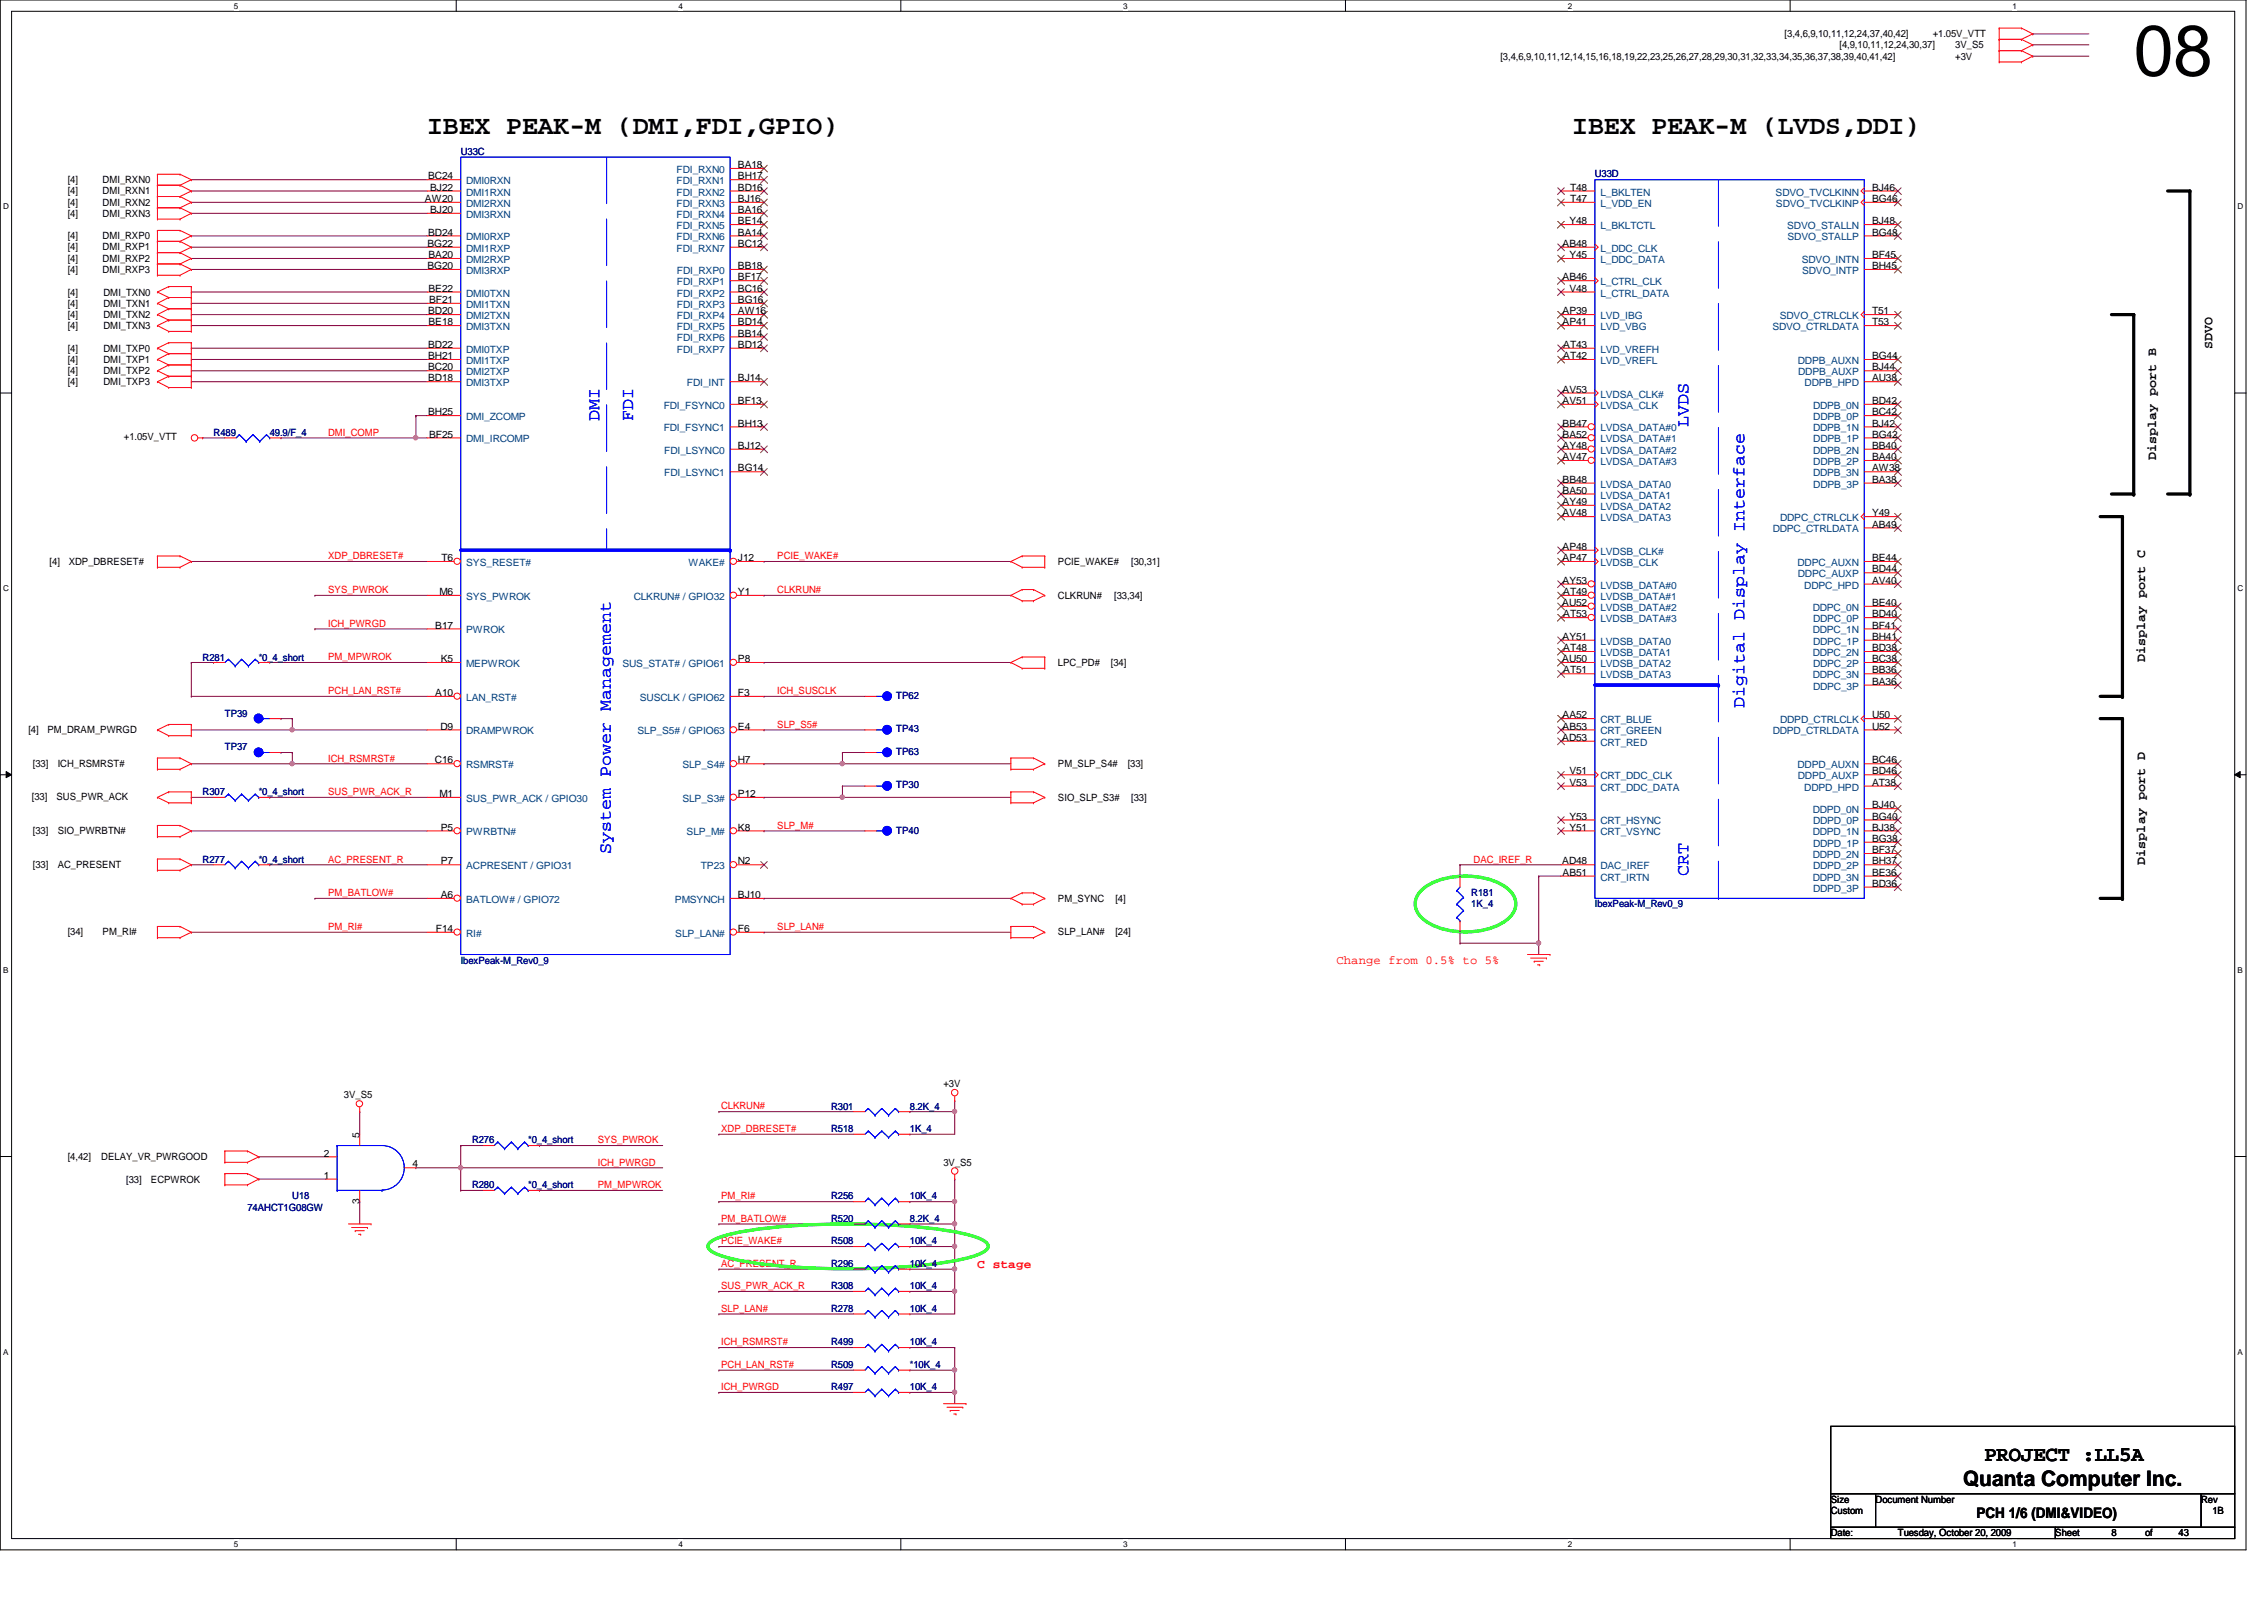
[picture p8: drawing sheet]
<svg xmlns="http://www.w3.org/2000/svg" width="297mm" height="210mm" viewBox="0 0 297 210" stroke-linecap="round" stroke-linejoin="round" font-family="sans-serif">
<defs><g id="words">
<text font-size="9.4" x="279.9" y="9.9">08</text>
<g font-size="3.5">
<text x="56" y="17.6">IBEX PEAK-M (DMI,FDI,GPIO)</text>
<text x="206.3" y="17.6">IBEX PEAK-M (LVDS,DDI)</text>
</g>
<g font-size="2.8">
<text x="260.3" y="191.6">PROJECT :LL5A</text>
<text x="257.6" y="194.9">Quanta Computer Inc.</text>
</g>
<g font-size="2.3" fill="#00f">
<text x="78.7" y="55.2" transform="rotate(-90 78.7 55.2)">DMI</text>
<text x="83.1" y="55.2" transform="rotate(-90 83.1 55.2)">FDI</text>
<text x="221.5" y="56" transform="rotate(-90 221.5 56)">LVDS</text>
<text x="228.9" y="92.8" transform="rotate(-90 228.9 92.8)">Digital Display Interface</text>
<text x="80.1" y="112" transform="rotate(-90 80.1 112)">System Power Management</text>
<text x="221.5" y="114.9" transform="rotate(-90 221.5 114.9)">CRT</text>
</g>
<text font-size="1.9" x="259.3" y="199.2">PCH 1/6 (DMI&amp;VIDEO)</text>
<g font-size="1.7">
<text x="290.3" y="45.8" transform="rotate(-90 290.3 45.8)">SDVO</text>
<text x="282.9" y="60.4" transform="rotate(-90 282.9 60.4)">Display port B</text>
<text x="281.4" y="86.9" transform="rotate(-90 281.4 86.9)">Display port C</text>
<text x="281.4" y="113.5" transform="rotate(-90 281.4 113.5)">Display port D</text>
</g>
<g font-size="1.6" fill="#f00">
<text x="175.3" y="126.5">Change from 0.5% to 5%</text>
<text x="128.2" y="166.4">C stage</text>
</g>
<g font-size="1.3">
<text x="234.1" y="4.9">[3,4,6,9,10,11,12,24,37,40,42]</text>
<text x="253.6" y="4.9">+1.05V_VTT</text>
<text x="196.8" y="7.8">[3,4,6,9,10,11,12,14,15,16,18,19,22,23,25,26,27,28,29,30,31,32,33,34,35,36,37,38,39,40,41,42]</text>
<text x="241.3" y="6.3">[4,9,10,11,12,24,30,37]</text>
<text x="256.5" y="7.8">+3V</text>
<text x="256.5" y="6.3">3V_S5</text>
<text x="56.2" y="23.5">BC24</text>
<text x="96.8" y="22.1">BA18</text>
<text x="96.8" y="23.5">BH17</text>
<text x="8.9" y="24">[4]</text>
<text x="8.9" y="25.5">[4]</text>
<text x="8.9" y="27">[4]</text>
<text x="8.9" y="28.4">[4]</text>
<text x="13.5" y="24">DMI_RXN0</text>
<text x="13.5" y="25.5">DMI_RXN1</text>
<text x="13.5" y="27">DMI_RXN2</text>
<text x="13.5" y="28.4">DMI_RXN3</text>
<text x="55.7" y="26.5">AW20</text>
<text x="56.4" y="25">BJ22</text>
<text x="56.4" y="27.9">BJ20</text>
<text x="96.8" y="25">BD16</text>
<text x="96.8" y="26.5">BJ16</text>
<text x="96.8" y="27.9">BA16</text>
<text x="96.8" y="29.4">BE14</text>
<text x="205.9" y="29.4">Y48</text>
<text x="206" y="25">T48</text>
<text x="206" y="26.5">T47</text>
<text x="245.6" y="26.5">BG46</text>
<text x="245.6" y="25">BJ46</text>
<text x="245.6" y="29.4">BJ48</text>
<text x="8.9" y="31.4">[4]</text>
<text x="8.9" y="32.9">[4]</text>
<text x="8.9" y="34.3">[4]</text>
<text x="8.9" y="35.8">[4]</text>
<text x="13.5" y="31.4">DMI_RXP0</text>
<text x="13.5" y="32.9">DMI_RXP1</text>
<text x="13.5" y="34.3">DMI_RXP2</text>
<text x="13.5" y="35.8">DMI_RXP3</text>
<text x="56.1" y="32.4">BG22</text>
<text x="56.1" y="35.3">BG20</text>
<text x="56.2" y="30.9">BD24</text>
<text x="56.2" y="33.9">BA20</text>
<text x="96.8" y="30.9">BA14</text>
<text x="96.8" y="32.4">BC12</text>
<text x="96.8" y="35.3">BB18</text>
<text x="205" y="32.4">AB48</text>
<text x="205.9" y="33.9">Y45</text>
<text x="245.6" y="30.9">BG48</text>
<text x="245.6" y="35.3">BH45</text>
<text x="245.6" y="33.9">BF45</text>
<text x="8.9" y="38.8">[4]</text>
<text x="8.9" y="40.2">[4]</text>
<text x="8.9" y="41.7">[4]</text>
<text x="13.6" y="38.8">DMI_TXN0</text>
<text x="13.6" y="40.2">DMI_TXN1</text>
<text x="13.6" y="41.7">DMI_TXN2</text>
<text x="56.2" y="41.2">BD20</text>
<text x="56.2" y="38.3">BE22</text>
<text x="56.3" y="39.8">BF21</text>
<text x="96.8" y="36.8">BF17</text>
<text x="96.8" y="38.3">BC16</text>
<text x="96.8" y="39.8">BG16</text>
<text x="96.8" y="41.2">AW16</text>
<text x="205" y="36.8">AB46</text>
<text x="205" y="41.2">AP39</text>
<text x="205.9" y="38.3">V48</text>
<text x="245.6" y="41.2">T51</text>
<text x="8.9" y="43.2">[4]</text>
<text x="8.9" y="46.1">[4]</text>
<text x="8.9" y="47.6">[4]</text>
<text x="13.6" y="43.2">DMI_TXN3</text>
<text x="13.6" y="46.1">DMI_TXP0</text>
<text x="13.6" y="47.6">DMI_TXP1</text>
<text x="56.2" y="45.6">BD22</text>
<text x="56.2" y="47.1">BH21</text>
<text x="56.2" y="42.7">BE18</text>
<text x="96.8" y="42.7">BD14</text>
<text x="96.8" y="44.2">BB14</text>
<text x="96.8" y="45.6">BD12</text>
<text x="205" y="42.7">AP41</text>
<text x="205.1" y="45.6">AT43</text>
<text x="205.1" y="47.1">AT42</text>
<text x="245.6" y="42.7">T53</text>
<text x="245.6" y="47.1">BG44</text>
<text x="8.9" y="49.1">[4]</text>
<text x="8.9" y="50.5">[4]</text>
<text x="13.6" y="49.1">DMI_TXP2</text>
<text x="13.6" y="50.5">DMI_TXP3</text>
<text x="56.2" y="48.6">BC20</text>
<text x="56.2" y="50">BD18</text>
<text x="96.8" y="53">BF13</text>
<text x="96.8" y="50">BJ14</text>
<text x="205" y="51.5">AV53</text>
<text x="205" y="53">AV51</text>
<text x="245.6" y="53">BD42</text>
<text x="245.6" y="48.6">BJ44</text>
<text x="245.6" y="50">AU38</text>
<text x="16.3" y="57.8">+1.05V_VTT</text>
<text x="56.2" y="54.5">BH25</text>
<text x="56.3" y="57.4">BF25</text>
<text x="96.8" y="56">BH13</text>
<text x="96.8" y="58.9">BJ12</text>
<text x="205" y="56">BB47</text>
<text x="205" y="57.4">BA52</text>
<text x="205" y="58.9">AY48</text>
<text x="245.6" y="56">BJ42</text>
<text x="245.6" y="58.9">BB40</text>
<text x="245.6" y="54.5">BC42</text>
<text x="245.6" y="57.4">BG42</text>
<text x="96.8" y="61.8">BG14</text>
<text x="205" y="60.4">AV47</text>
<text x="205" y="63.3">BB48</text>
<text x="205" y="64.8">BA50</text>
<text x="245.6" y="61.8">AW38</text>
<text x="245.6" y="60.4">BA40</text>
<text x="245.6" y="63.3">BA38</text>
<text x="205" y="66.3">AY49</text>
<text x="205" y="67.7">AV48</text>
<text x="245.6" y="67.7">Y49</text>
<text x="245.6" y="69.2">AB49</text>
<text x="6.5" y="74.1">[4]</text>
<text x="9" y="74.1">XDP_DBRESET#</text>
<text x="57.9" y="73.6">T6</text>
<text x="96.8" y="73.6">J12</text>
<text x="138.8" y="74.1">PCIE_WAKE#</text>
<text x="148.4" y="74.1">[30,31]</text>
<text x="205" y="72.1">AP48</text>
<text x="205" y="73.6">AP47</text>
<text x="205" y="76.6">AY53</text>
<text x="245.6" y="73.6">BE44</text>
<text x="245.6" y="75.1">BD44</text>
<text x="245.6" y="76.6">AV40</text>
<text x="57.1" y="82.5">B17</text>
<text x="57.7" y="78.1">M6</text>
<text x="96.8" y="78.1">Y1</text>
<text x="138.8" y="78.5">CLKRUN#</text>
<text x="146.2" y="78.5">[33,34]</text>
<text x="205" y="79.5">AU52</text>
<text x="205" y="83.9">AY51</text>
<text x="205.1" y="78.1">AT49</text>
<text x="205.1" y="81">AT53</text>
<text x="245.6" y="79.5">BE40</text>
<text x="245.6" y="82.5">BF41</text>
<text x="245.6" y="83.9">BH41</text>
<text x="245.6" y="81">BD40</text>
<text x="57.8" y="86.9">K5</text>
<text x="96.8" y="86.9">P8</text>
<text x="138.8" y="87.4">LPC_PD#</text>
<text x="145.8" y="87.4">[34]</text>
<text x="205" y="86.9">AU50</text>
<text x="205.1" y="85.4">AT48</text>
<text x="205.1" y="88.3">AT51</text>
<text x="245.6" y="85.4">BD38</text>
<text x="245.6" y="88.3">BB36</text>
<text x="245.6" y="86.9">BC38</text>
<text x="245.6" y="89.8">BA36</text>
<text x="57.1" y="91.3">A10</text>
<text x="57.8" y="95.7">D9</text>
<text x="96.8" y="95.7">E4</text>
<text x="96.8" y="91.3">F3</text>
<text x="205" y="94.2">AA52</text>
<text x="205" y="95.7">AB53</text>
<text x="245.6" y="94.2">U50</text>
<text x="245.6" y="95.7">U52</text>
<text x="3.7" y="96.2">[4]</text>
<text x="4.3" y="100.6">[33]</text>
<text x="6.2" y="96.2">PM_DRAM_PWRGD</text>
<text x="7.6" y="100.6">ICH_RSMRST#</text>
<text x="57.1" y="100.2">C16</text>
<text x="96.8" y="100.2">H7</text>
<text x="138.8" y="100.6">PM_SLP_S4#</text>
<text x="148" y="100.6">[33]</text>
<text x="205" y="97.2">AD53</text>
<text x="205.9" y="101.6">V51</text>
<text x="245.6" y="100.2">BC46</text>
<text x="245.6" y="101.6">BD46</text>
<text x="4.2" y="104.9">[33]</text>
<text x="7.4" y="104.9">SUS_PWR_ACK</text>
<text x="57.7" y="104.6">M1</text>
<text x="96.8" y="104.6">P12</text>
<text x="138.8" y="105.1">SIO_SLP_S3#</text>
<text x="148.4" y="105.1">[33]</text>
<text x="205.9" y="103.1">V53</text>
<text x="205.9" y="107.5">Y53</text>
<text x="245.6" y="106">BJ40</text>
<text x="245.6" y="107.5">BG40</text>
<text x="245.6" y="103.1">AT38</text>
<text x="4.3" y="109.5">[33]</text>
<text x="4.3" y="113.9">[33]</text>
<text x="7.6" y="109.5">SIO_PWRBTN#</text>
<text x="7.6" y="113.9">AC_PRESENT</text>
<text x="57.8" y="109">P5</text>
<text x="57.8" y="113.4">P7</text>
<text x="96.8" y="113.4">N2</text>
<text x="96.8" y="109">K8</text>
<text x="205" y="113.4">AD48</text>
<text x="205.9" y="109">Y51</text>
<text x="245.6" y="111.9">BF37</text>
<text x="245.6" y="109">BJ38</text>
<text x="245.6" y="113.4">BH37</text>
<text x="245.6" y="110.4">BG38</text>
<text x="57.8" y="117.8">A6</text>
<text x="96.8" y="117.8">BJ10</text>
<text x="138.8" y="118.3">PM_SYNC</text>
<text x="146.3" y="118.3">[4]</text>
<text x="205" y="114.9">AB51</text>
<text x="245.6" y="114.9">BE36</text>
<text x="245.6" y="116.3">BD36</text>
<text x="8.9" y="122.7">[34]</text>
<text x="13.5" y="122.7">PM_RI#</text>
<text x="57.2" y="122.3">F14</text>
<text x="96.8" y="122.3">F6</text>
<text x="138.8" y="122.7">SLP_LAN#</text>
<text x="146.3" y="122.7">[24]</text>
<text x="123.8" y="142.6">+3V</text>
<text x="45.1" y="144.1">3V_S5</text>
<text x="47.2" y="149.3" transform="rotate(-90 47.2 149.3)">5</text>
<text x="8.9" y="152.2">[4,42]</text>
<text x="13.3" y="152.2">DELAY_VR_PWRGOOD</text>
<text x="16.5" y="155.2">[33]</text>
<text x="19.8" y="155.2">ECPWROK</text>
<text x="42.5" y="151.7">2</text>
<text x="42.5" y="154.6">1</text>
<text x="54.1" y="153.2">4</text>
<text x="123.8" y="153">3V_S5</text>
<text x="47.2" y="157.9" transform="rotate(-90 47.2 157.9)">3</text>
<text x="240.2" y="197.1">Size</text>
<text x="246.1" y="197.1">Document Number</text>
<text x="288.8" y="197.1">Rev</text>
<text x="240.2" y="201.5">Date:</text>
<text x="240.2" y="198.6">Custom</text>
<text x="249" y="201.5">Tuesday, October 20, 2009</text>
<text x="269.7" y="201.5">Sheet</text>
<text x="277" y="201.5">8</text>
<text x="281.4" y="201.5">of</text>
<text x="285.8" y="201.5">43</text>
<text x="290.3" y="198.6">1B</text>
</g>
<g font-size="1.3" fill="#000080">
<text x="60.4" y="20.4">U33C</text>
<text x="209.3" y="23.3">U33D</text>
<text x="28" y="57.2">R489</text>
<text x="35.4" y="57.2">49.9/F_4</text>
<text x="26.6" y="86.7">R281</text>
<text x="33.9" y="86.7">*0_4_short</text>
<text x="29.5" y="94">TP39</text>
<text x="117.6" y="91.7">TP62</text>
<text x="29.5" y="98.4">TP37</text>
<text x="117.6" y="96.1">TP43</text>
<text x="117.6" y="99">TP63</text>
<text x="26.6" y="104.3">R307</text>
<text x="33.9" y="104.3">*0_4_short</text>
<text x="117.6" y="103.4">TP30</text>
<text x="26.6" y="113.2">R277</text>
<text x="33.9" y="113.2">*0_4_short</text>
<text x="117.6" y="109.3">TP40</text>
<text x="193" y="117.6">R181</text>
<text x="193" y="119">1K_4</text>
<text x="209.3" y="119">IbexPeak-M_Rev0_9</text>
<text x="60.4" y="126.4">IbexPeak-M_Rev0_9</text>
<text x="61.9" y="150">R276</text>
<text x="69.3" y="150">*0_4_short</text>
<text x="109" y="148.5">R518</text>
<text x="109" y="145.6">R301</text>
<text x="119.4" y="148.5">1K_4</text>
<text x="119.4" y="145.6">8.2K_4</text>
<text x="61.9" y="155.9">R280</text>
<text x="69.3" y="155.9">*0_4_short</text>
<text x="32.5" y="158.8">74AHCT1G08GW</text>
<text x="38.4" y="157.4">U18</text>
<text x="109" y="157.4">R256</text>
<text x="109" y="160.3">R520</text>
<text x="119.4" y="157.4">10K_4</text>
<text x="119.4" y="160.3">8.2K_4</text>
<text x="109" y="163.2">R508</text>
<text x="109" y="166.2">R296</text>
<text x="119.4" y="163.2">10K_4</text>
<text x="119.4" y="166.2">10K_4</text>
<text x="109" y="169.1">R308</text>
<text x="109" y="172.1">R278</text>
<text x="119.4" y="169.1">10K_4</text>
<text x="119.4" y="172.1">10K_4</text>
<text x="109" y="176.5">R499</text>
<text x="109" y="179.5">R509</text>
<text x="119.4" y="176.5">10K_4</text>
<text x="119.4" y="179.5">*10K_4</text>
<text x="109" y="182.4">R497</text>
<text x="119.4" y="182.4">10K_4</text>
</g>
<g font-size="1.3" fill="#004080">
<text x="88.8" y="22.7">FDI_RXN0</text>
<text x="61.2" y="24.2">DMI0RXN</text>
<text x="61.2" y="25.7">DMI1RXN</text>
<text x="61.2" y="27.1">DMI2RXN</text>
<text x="61.2" y="28.6">DMI3RXN</text>
<text x="88.8" y="24.2">FDI_RXN1</text>
<text x="88.8" y="25.7">FDI_RXN2</text>
<text x="88.8" y="27.1">FDI_RXN3</text>
<text x="88.8" y="28.6">FDI_RXN4</text>
<text x="210" y="25.7">L_BKLTEN</text>
<text x="210" y="27.1">L_VDD_EN</text>
<text x="233" y="25.7">SDVO_TVCLKINN</text>
<text x="233" y="27.1">SDVO_TVCLKINP</text>
<text x="61.2" y="31.5">DMI0RXP</text>
<text x="61.2" y="33">DMI1RXP</text>
<text x="61.2" y="34.5">DMI2RXP</text>
<text x="61.2" y="35.9">DMI3RXP</text>
<text x="88.8" y="30.1">FDI_RXN5</text>
<text x="88.8" y="31.5">FDI_RXN6</text>
<text x="88.8" y="33">FDI_RXN7</text>
<text x="88.8" y="35.9">FDI_RXP0</text>
<text x="210" y="30.1">L_BKLTCTL</text>
<text x="210" y="33">L_DDC_CLK</text>
<text x="210" y="34.5">L_DDC_DATA</text>
<text x="234.5" y="30.1">SDVO_STALLN</text>
<text x="234.5" y="31.5">SDVO_STALLP</text>
<text x="236.4" y="34.5">SDVO_INTN</text>
<text x="236.4" y="35.9">SDVO_INTP</text>
<text x="61.2" y="38.9">DMI0TXN</text>
<text x="61.2" y="40.4">DMI1TXN</text>
<text x="61.2" y="41.9">DMI2TXN</text>
<text x="88.8" y="37.4">FDI_RXP1</text>
<text x="88.8" y="38.9">FDI_RXP2</text>
<text x="88.8" y="40.4">FDI_RXP3</text>
<text x="88.8" y="41.9">FDI_RXP4</text>
<text x="210" y="37.4">L_CTRL_CLK</text>
<text x="210" y="38.9">L_CTRL_DATA</text>
<text x="210" y="41.9">LVD_IBG</text>
<text x="233.5" y="41.9">SDVO_CTRLCLK</text>
<text x="61.2" y="43.3">DMI3TXN</text>
<text x="61.2" y="46.3">DMI0TXP</text>
<text x="61.2" y="47.8">DMI1TXP</text>
<text x="88.8" y="43.3">FDI_RXP5</text>
<text x="88.8" y="44.8">FDI_RXP6</text>
<text x="88.8" y="46.3">FDI_RXP7</text>
<text x="210" y="46.3">LVD_VREFH</text>
<text x="210" y="47.8">LVD_VREFL</text>
<text x="210" y="43.3">LVD_VBG</text>
<text x="232.5" y="43.3">SDVO_CTRLDATA</text>
<text x="235.9" y="47.8">DDPB_AUXN</text>
<text x="61.2" y="49.2">DMI2TXP</text>
<text x="61.2" y="50.7">DMI3TXP</text>
<text x="87.1" y="53.6">FDI_FSYNC0</text>
<text x="90.1" y="50.7">FDI_INT</text>
<text x="210" y="52.2">LVDSA_CLK#</text>
<text x="210" y="53.6">LVDSA_CLK</text>
<text x="235.9" y="49.2">DDPB_AUXP</text>
<text x="236.8" y="50.7">DDPB_HPD</text>
<text x="237.9" y="53.6">DDPB_0N</text>
<text x="61.2" y="55.1">DMI_ZCOMP</text>
<text x="61.2" y="58">DMI_IRCOMP</text>
<text x="87.1" y="56.6">FDI_FSYNC1</text>
<text x="87.2" y="59.5">FDI_LSYNC0</text>
<text x="210" y="56.6">LVDSA_DATA#0</text>
<text x="210" y="58">LVDSA_DATA#1</text>
<text x="210" y="59.5">LVDSA_DATA#2</text>
<text x="237.9" y="56.6">DDPB_1N</text>
<text x="237.9" y="59.5">DDPB_2N</text>
<text x="237.9" y="55.1">DDPB_0P</text>
<text x="237.9" y="58">DDPB_1P</text>
<text x="87.2" y="62.5">FDI_LSYNC1</text>
<text x="210" y="61">LVDSA_DATA#3</text>
<text x="210" y="64">LVDSA_DATA0</text>
<text x="210" y="65.4">LVDSA_DATA1</text>
<text x="237.9" y="62.5">DDPB_3N</text>
<text x="237.9" y="61">DDPB_2P</text>
<text x="237.9" y="64">DDPB_3P</text>
<text x="210" y="66.9">LVDSA_DATA2</text>
<text x="210" y="68.4">LVDSA_DATA3</text>
<text x="232.6" y="69.8">DDPC_CTRLDATA</text>
<text x="233.5" y="68.4">DDPC_CTRLCLK</text>
<text x="61.2" y="74.3">SYS_RESET#</text>
<text x="90.3" y="74.3">WAKE#</text>
<text x="210" y="72.8">LVDSB_CLK#</text>
<text x="210" y="74.3">LVDSB_CLK</text>
<text x="210" y="77.2">LVDSB_DATA#0</text>
<text x="235.8" y="74.3">DDPC_AUXN</text>
<text x="235.9" y="75.7">DDPC_AUXP</text>
<text x="236.7" y="77.2">DDPC_HPD</text>
<text x="61.2" y="78.7">SYS_PWROK</text>
<text x="61.2" y="83.1">PWROK</text>
<text x="83.1" y="78.7">CLKRUN# / GPIO32</text>
<text x="210" y="78.7">LVDSB_DATA#1</text>
<text x="210" y="80.1">LVDSB_DATA#2</text>
<text x="210" y="81.6">LVDSB_DATA#3</text>
<text x="237.8" y="80.1">DDPC_0N</text>
<text x="237.8" y="83.1">DDPC_1N</text>
<text x="237.9" y="81.6">DDPC_0P</text>
<text x="61.2" y="87.5">MEPWROK</text>
<text x="81.7" y="87.5">SUS_STAT# / GPIO61</text>
<text x="210" y="84.6">LVDSB_DATA0</text>
<text x="210" y="86.1">LVDSB_DATA1</text>
<text x="210" y="87.5">LVDSB_DATA2</text>
<text x="210" y="89">LVDSB_DATA3</text>
<text x="237.8" y="86.1">DDPC_2N</text>
<text x="237.8" y="89">DDPC_3N</text>
<text x="237.9" y="84.6">DDPC_1P</text>
<text x="237.9" y="87.5">DDPC_2P</text>
<text x="61.2" y="91.9">LAN_RST#</text>
<text x="83.9" y="91.9">SUSCLK / GPIO62</text>
<text x="210" y="94.9">CRT_BLUE</text>
<text x="233.5" y="94.9">DDPD_CTRLCLK</text>
<text x="237.9" y="90.5">DDPC_3P</text>
<text x="61.2" y="100.8">RSMRST#</text>
<text x="61.2" y="96.4">DRAMPWROK</text>
<text x="83.6" y="96.4">SLP_S5# / GPIO63</text>
<text x="89.5" y="100.8">SLP_S4#</text>
<text x="210" y="96.4">CRT_GREEN</text>
<text x="210" y="97.8">CRT_RED</text>
<text x="232.6" y="96.4">DDPD_CTRLDATA</text>
<text x="235.8" y="100.8">DDPD_AUXN</text>
<text x="61.2" y="105.2">SUS_PWR_ACK / GPIO30</text>
<text x="89.5" y="105.2">SLP_S3#</text>
<text x="210" y="102.2">CRT_DDC_CLK</text>
<text x="210" y="103.7">CRT_DDC_DATA</text>
<text x="235.9" y="102.2">DDPD_AUXP</text>
<text x="236.7" y="103.7">DDPD_HPD</text>
<text x="237.8" y="106.7">DDPD_0N</text>
<text x="61.2" y="109.6">PWRBTN#</text>
<text x="90.1" y="109.6">SLP_M#</text>
<text x="210" y="108.2">CRT_HSYNC</text>
<text x="210" y="109.6">CRT_VSYNC</text>
<text x="237.8" y="112.6">DDPD_2N</text>
<text x="237.8" y="109.6">DDPD_1N</text>
<text x="237.9" y="108.2">DDPD_0P</text>
<text x="237.9" y="111.1">DDPD_1P</text>
<text x="61.2" y="114">ACPRESENT / GPIO31</text>
<text x="61.2" y="118.4">BATLOW# / GPIO72</text>
<text x="88.6" y="118.4">PMSYNCH</text>
<text x="91.9" y="114">TP23</text>
<text x="210" y="115.5">CRT_IRTN</text>
<text x="210" y="114">DAC_IREF</text>
<text x="237.8" y="115.5">DDPD_3N</text>
<text x="237.9" y="114">DDPD_2P</text>
<text x="237.9" y="117">DDPD_3P</text>
<text x="61.2" y="122.9">RI#</text>
<text x="88.6" y="122.9">SLP_LAN#</text>
</g>
<g font-size="1.3" fill="#f00">
<text x="43" y="57.1">DMI_COMP</text>
<text x="43" y="77.8">SYS_PWROK</text>
<text x="43" y="73.4">XDP_DBRESET#</text>
<text x="102" y="73.4">PCIE_WAKE#</text>
<text x="102" y="77.8">CLKRUN#</text>
<text x="43" y="82.2">ICH_PWRGD</text>
<text x="43" y="86.6">PM_MPWROK</text>
<text x="43" y="91.1">PCH_LAN_RST#</text>
<text x="102" y="91.1">ICH_SUSCLK</text>
<text x="102" y="95.5">SLP_S5#</text>
<text x="43" y="99.9">ICH_RSMRST#</text>
<text x="43" y="104.3">SUS_PWR_ACK_R</text>
<text x="43" y="113.2">AC_PRESENT_R</text>
<text x="102" y="108.7">SLP_M#</text>
<text x="193.3" y="113.2">DAC_IREF_R</text>
<text x="43" y="117.6">PM_BATLOW#</text>
<text x="43" y="122">PM_RI#</text>
<text x="102" y="122">SLP_LAN#</text>
<text x="78.4" y="150">SYS_PWROK</text>
<text x="94.6" y="148.5">XDP_DBRESET#</text>
<text x="94.6" y="145.5">CLKRUN#</text>
<text x="78.4" y="152.9">ICH_PWRGD</text>
<text x="78.4" y="155.9">PM_MPWROK</text>
<text x="94.6" y="157.4">PM_RI#</text>
<text x="94.6" y="160.3">PM_BATLOW#</text>
<text x="94.6" y="163.2">PCIE_WAKE#</text>
<text x="94.6" y="166.2">AC_PRESENT_R</text>
<text x="94.6" y="169.1">SUS_PWR_ACK_R</text>
<text x="94.6" y="172.1">SLP_LAN#</text>
<text x="94.6" y="176.5">ICH_RSMRST#</text>
<text x="94.6" y="179.5">PCH_LAN_RST#</text>
<text x="94.6" y="182.4">ICH_PWRGD</text>
</g>
<g font-size="1.1">
<text x="30.7" y="1.1">5</text>
<text x="89" y="1.1">4</text>
<text x="147.4" y="1.1">3</text>
<text x="205.7" y="1.1">2</text>
<text x="264" y="1.1">1</text>
<text x=".4" y="27.5">D</text>
<text x="293.6" y="27.5">D</text>
<text x=".4" y="77.6">C</text>
<text x="293.6" y="77.6">C</text>
<text x=".4" y="127.6">B</text>
<text x="293.6" y="127.6">B</text>
<text x=".4" y="177.7">A</text>
<text x="293.6" y="177.7">A</text>
<text x="30.7" y="203">5</text>
<text x="89" y="203">4</text>
<text x="147.4" y="203">3</text>
<text x="205.7" y="203">2</text>
<text x="264" y="203">1</text>
</g>
</g></defs>
<path d="M0 0h294.7v203.3h-294.7zM1.5 1.5h291.7v200.3h-291.7z" fill="none" stroke="#000" stroke-width=".13"/>
<g fill="#fff">
<path d="M30.7 .2h.6v1.2h-.6z"/>
<path d="M30.7 202h.6v1.2h-.6z"/>
</g>
<path d="M59.9 0v1.5M59.9 201.8v1.5" fill="none" stroke="#000" stroke-width=".13"/>
<g fill="#fff">
<path d="M89 .2h.6v1.2h-.6z"/>
<path d="M89 202h.6v1.2h-.6z"/>
</g>
<path d="M118.2 0v1.5M118.2 201.8v1.5" fill="none" stroke="#000" stroke-width=".13"/>
<g fill="#fff">
<path d="M147.4 .2h.6v1.2h-.6z"/>
<path d="M147.4 202h.6v1.2h-.6z"/>
</g>
<path d="M176.5 0v1.5M176.5 201.8v1.5" fill="none" stroke="#000" stroke-width=".13"/>
<g fill="#fff">
<path d="M205.7 .2h.6v1.2h-.6z"/>
<path d="M205.7 202h.6v1.2h-.6z"/>
</g>
<path d="M234.9 0v1.5M234.9 201.8v1.5" fill="none" stroke="#000" stroke-width=".13"/>
<g fill="#fff">
<path d="M264 .2h.6v1.2h-.6z"/>
<path d="M264 202h.6v1.2h-.6z"/>
<path d="M.4 26.5h.8v1.2h-.8z"/>
<path d="M293.6 26.5h.7v1.2h-.7z"/>
<path d="M.4 76.6h.8v1.2h-.8z"/>
<path d="M293.6 76.6h.7v1.2h-.7z"/>
</g>
<path d="M0 51.6h1.5M293.2 51.6h1.5" fill="none" stroke="#000" stroke-width=".13"/>
<g fill="#fff">
<path d="M.4 126.7h.7v1.1h-.7z"/>
<path d="M293.6 126.7h.7v1.1h-.7z"/>
</g>
<path d="M0 101.6h1.5M.8 101.2l.7 .4-.7 .4zM293.2 101.6l.7-.4v.8zM293.2 101.6h1.5" fill="none" stroke="#000" stroke-width=".13"/>
<path d="M.8 101.2l.7 .4-.7 .4zM293.2 101.6l.7-.4v.8z" fill="#000"/>
<g fill="#fff">
<path d="M.4 176.7h.7v1.2h-.7z"/>
<path d="M293.6 176.7h.7v1.2h-.7z"/>
</g>
<path d="M0 151.7h1.5M293.2 151.7h1.5" fill="none" stroke="#000" stroke-width=".13"/>
<path d="M25.1 23.6h.1M25.1 25.1h.1M25.1 23.6h30.9M25.1 25.1h30.9M54.6 54.5h.1M54.6 57.4h.1M54.6 54.5h1.4M54.6 54.5v2.9M54.6 57.4h1.4" fill="none" stroke="#800040" stroke-width=".13"/>
<circle cx="54.5" cy="57.4" r=".29" fill="#f0f"/>
<circle cx="54.5" cy="57.4" r=".29" fill="none" stroke="#f0f" stroke-width=".13"/>
<path d="M36.9 57.4h.1M36.9 57.4h17.7M41.3 78.1h.1M41.3 78.1h14.7M38.4 100.2h.1M38.4 100.2h17.6" fill="none" stroke="#800040" stroke-width=".13"/>
<circle cx="38.3" cy="100.2" r=".29" fill="#f0f"/>
<circle cx="38.3" cy="100.2" r=".29" fill="none" stroke="#f0f" stroke-width=".13"/>
<g fill="none" stroke="#800040" stroke-width=".13">
<path d="M100.2 73.7h.1M100.2 78.1h.1M100.2 73.7h32.4M100.2 78.1h32.4M100.2 86.9h.1M100.2 91.4h.1M100.2 95.8h.1M100.2 86.9h32.4M100.2 91.4h13.3M100.2 95.8h13.3M35.4 104.6h.1M35.4 104.6h20.6"/>
<path d="M41.3 117.9h.1M41.3 117.9h14.7M110.5 104.6h.1M110.5 104.6h22.1M25.1 122.3h.1M25.1 122.3h30.9"/>
</g>
<circle cx="110.5" cy="104.6" r=".29" fill="#f0f"/>
<circle cx="110.5" cy="104.6" r=".29" fill="none" stroke="#f0f" stroke-width=".13"/>
<g fill="none" stroke="#800040" stroke-width=".13">
<path d="M25.1 73.7h.1M25.1 73.7h30.9M100.2 109h.1M100.2 117.9h.1M100.2 109h13.3M100.2 117.9h32.4M94.3 176.8h.1M94.3 179.7h.1M94.3 176.8h17.7M94.3 179.7h17.7M119.4 176.8h.1M119.4 176.8h5.9"/>
<path d="M125.3 179.7h.1M125.3 176.8h.1M125.3 176.8v5.9"/>
</g>
<circle cx="125.2" cy="179.7" r=".29" fill="#f0f"/>
<circle cx="125.2" cy="179.7" r=".29" fill="none" stroke="#f0f" stroke-width=".13"/>
<g fill="none" stroke="#800040" stroke-width=".13">
<path d="M25.1 26.5h.1M25.1 28h.1M25.1 30.9h.1M25.1 32.4h.1M25.1 33.9h.1M25.1 35.3h.1M25.1 38.3h.1M25.1 39.8h.1M25.1 26.5h30.9M25.1 28h30.9M25.1 30.9h30.9M25.1 32.4h30.9"/>
<path d="M25.1 33.9h30.9M25.1 35.3h30.9M25.1 38.3h30.9M25.1 39.8h30.9M25.1 41.3h.1M25.1 42.7h.1M25.1 45.7h.1M25.1 47.2h.1M25.1 48.6h.1M25.1 50.1h.1M25.1 41.3h30.9M25.1 42.7h30.9"/>
<path d="M25.1 45.7h30.9M25.1 47.2h30.9M25.1 48.6h30.9M25.1 50.1h30.9M26.6 57.4h.1M26.6 57.4h2.9M25.1 91.4h.1M25.1 91.4h30.9M35.4 86.9h.1M35.4 86.9h20.6M25.1 113.5h.1M25.1 104.6h.1"/>
<path d="M25.1 113.5h2.9M25.1 104.6h2.9M35.4 113.5h.1M35.4 113.5h20.6M100.2 122.3h.1M100.2 122.3h32.4M119.4 179.7h.1M119.4 179.7h5.9M125.3 160.6h.1M125.3 160.6v2.9"/>
</g>
<circle cx="125.2" cy="160.5" r=".29" fill="#f0f"/>
<circle cx="125.2" cy="160.5" r=".29" fill="none" stroke="#f0f" stroke-width=".13"/>
<g fill="none" stroke="#800040" stroke-width=".13">
<path d="M94.3 157.6h.1M94.3 157.6h17.7M119.4 157.6h.1M119.4 157.6h5.9M125.3 154.7h.1M125.3 157.6h.1M125.3 154.7v5.9h-5.9M94.3 160.6h.1M94.3 163.5h.1M94.3 160.6h17.7M94.3 163.5h17.7M119.4 160.6h.1"/>
<path d="M119.4 163.5h.1M119.4 163.5h5.9"/>
</g>
<circle cx="125.2" cy="157.6" r=".29" fill="#f0f"/>
<circle cx="125.2" cy="157.6" r=".29" fill="none" stroke="#f0f" stroke-width=".13"/>
<path d="M201.9 114.9h.1M201.9 114.9h2.9M201.9 123.7h.1M201.9 123.7v1.5" fill="none" stroke="#800040" stroke-width=".13"/>
<circle cx="201.9" cy="123.7" r=".29" fill="#f0f"/>
<circle cx="201.9" cy="123.7" r=".29" fill="none" stroke="#f0f" stroke-width=".13"/>
<path d="M110.5 100.2h.1M110.5 100.2h22.1M191.6 113.5h.1M191.6 113.5h13.2M191.6 113.5v1.4M191.6 123.7h.1M191.6 122.3h.1M191.6 122.3v1.4M191.6 123.7h10.3" fill="none" stroke="#800040" stroke-width=".13"/>
<circle cx="110.5" cy="100.2" r=".29" fill="#f0f"/>
<circle cx="110.5" cy="100.2" r=".29" fill="none" stroke="#f0f" stroke-width=".13"/>
<path d="M94.3 166.5h.1M94.3 169.4h.1M94.3 166.5h17.7M94.3 169.4h17.7M119.4 166.5h.1M119.4 169.4h.1M119.4 166.5h5.9M119.4 169.4h5.9" fill="none" stroke="#800040" stroke-width=".13"/>
<circle cx="125.2" cy="169.4" r=".29" fill="#f0f"/>
<circle cx="125.2" cy="169.4" r=".29" fill="none" stroke="#f0f" stroke-width=".13"/>
<path d="M125.3 166.5h.1M125.3 163.5h.1M125.3 163.5v5.9" fill="none" stroke="#800040" stroke-width=".13"/>
<circle cx="125.2" cy="166.5" r=".29" fill="#f0f"/>
<circle cx="125.2" cy="166.5" r=".29" fill="none" stroke="#f0f" stroke-width=".13"/>
<circle cx="125.2" cy="163.5" r=".29" fill="#f0f"/>
<circle cx="125.2" cy="163.5" r=".29" fill="none" stroke="#f0f" stroke-width=".13"/>
<path d="M94.3 182.7h.1M94.3 182.7h17.7M119.4 182.7h.1M119.4 182.7h5.9" fill="none" stroke="#800040" stroke-width=".13"/>
<circle cx="125.2" cy="182.6" r=".29" fill="#f0f"/>
<circle cx="125.2" cy="182.6" r=".29" fill="none" stroke="#f0f" stroke-width=".13"/>
<g fill="none" stroke="#800040" stroke-width=".13">
<path d="M54.6 153.2h.1M54.6 153.2h32.3M60.4 150.3h.1M60.4 153.2h.1M60.4 150.3v2.9M60.4 150.3h3M70.8 150.3h.1M70.8 150.3h16.1M94.3 148.8h.1M94.3 148.8h17.7M119.4 148.8h.1M125.3 145.8h.1"/>
<path d="M125.3 145.8v3h-5.9"/>
</g>
<circle cx="60.4" cy="153.2" r=".29" fill="#f0f"/>
<circle cx="60.4" cy="153.2" r=".29" fill="none" stroke="#f0f" stroke-width=".13"/>
<g fill="none" stroke="#800040" stroke-width=".13">
<path d="M38.4 95.8h.1M38.4 95.8h17.6M25.1 109h.1M25.1 109h30.9M201.9 114.9h.1M201.9 114.9v8.8M33.9 154.7h.1M33.9 151.8h.1M33.9 154.7h8.9M33.9 151.8h8.9M47.2 145.8h.1M47.2 157.6h.1"/>
<path d="M47.2 145.8v3M47.2 157.6v3"/>
</g>
<circle cx="38.3" cy="95.7" r=".29" fill="#f0f"/>
<circle cx="38.3" cy="95.7" r=".29" fill="none" stroke="#f0f" stroke-width=".13"/>
<g fill="none" stroke="#800040" stroke-width=".13">
<path d="M36.9 98.7h.1M36.9 94.3h.1M36.9 98.7h1.5M36.9 94.3h1.5M38.4 94.3h.1M38.4 98.7h.1M38.4 94.3v1.5M38.4 98.7v1.5h-13.3M110.5 98.7h.1M110.5 98.7v1.5h-10.3M110.5 98.7h3M25.1 100.2h.1"/>
<path d="M100.2 100.2h.1M100.2 104.6h.1M110.5 103.1h.1M110.5 103.1v1.5h-10.3M110.5 103.1h3M94.3 145.8h.1M94.3 145.8h17.7M119.4 145.8h.1M119.4 145.8h5.9M94.3 172.4h.1M94.3 172.4h17.7M119.4 172.4h.1"/>
<path d="M125.3 169.4h.1M125.3 169.4v3h-5.9"/>
</g>
<circle cx="125.2" cy="145.8" r=".29" fill="#f0f"/>
<circle cx="125.2" cy="145.8" r=".29" fill="none" stroke="#f0f" stroke-width=".13"/>
<g fill="none" stroke="#800040" stroke-width=".13">
<path d="M266.7 7.4h.1M266.7 4.4h.1M266.7 5.9h.1M266.7 7.4h7.4M266.7 4.4h7.4M266.7 5.9h7.4M25.1 95.8h.1M25.1 86.9h.1M25.1 95.8h13.3M25.1 86.9v4.5M25.1 86.9h2.9M28 86.9h.1"/>
<path d="M41.3 82.5h.1M41.3 82.5h14.7M60.4 156.2h.1M60.4 153.2h.1M60.4 156.2h3M60.4 153.2v3M70.8 156.2h.1M70.8 156.2h16.1M125.3 144.4h.1M125.3 144.4v1.4M125.3 182.7h.1M125.3 182.7v1.4"/>
</g>
<g fill="none" stroke="#f00" stroke-width=".13">
<path d="M262.3 8.1h.1M262.3 6.6h.1M262.3 5.2h.1M262.3 3.7h.1M262.3 6.6h2.9M262.3 8.1h2.9M262.3 3.7v4.4M262.3 3.7h2.9M262.3 5.2h2.9M265.2 6.6h.1M265.2 8.1h.1M265.2 3.7h.1"/>
<path d="M265.2 5.2h.1M265.2 6.6l1.5 .8M265.2 3.7l1.5 .7M265.2 5.2l1.5 .7M266.7 7.4h.1M266.7 4.4h.1M266.7 5.9h.1M266.7 7.4l-1.5 .7M266.7 4.4l-1.5 .8M266.7 5.9l-1.5 .7M20.7 24.3h.1M20.7 22.9h.1"/>
<path d="M20.7 25.8h.1M20.7 27.3h.1M20.7 28.7h.1M20.7 31.7h.1M20.7 30.2h.1M20.7 33.1h.1M20.7 34.6h.1M20.7 36.1h.1M20.7 38.3h.1M20.7 39.8h.1M20.7 22.9h2.9M20.7 24.3h2.9"/>
<path d="M20.7 22.9v5.8M20.7 30.2v5.9M20.7 25.8h2.9M20.7 27.3h2.9M20.7 28.7h2.9M20.7 30.2h2.9M20.7 31.7h2.9M20.7 33.1h2.9M20.7 34.6h2.9M20.7 36.1h2.9M20.7 38.3l1.4 .7M20.7 39.8l1.4 .7"/>
<path d="M22.1 37.6h.1M22.1 39h.1M22.1 37.6l-1.4 .7M22.1 37.6h3M22.1 39h3M22.1 39l-1.4 .8M23.6 22.9h.1M23.6 24.3h.1M23.6 25.8h.1M23.6 27.3h.1M23.6 28.7h.1M23.6 30.2h.1"/>
<path d="M23.6 31.7h.1M23.6 33.1h.1M23.6 34.6h.1M23.6 36.1h.1M23.6 22.9l1.5 .7M23.6 24.3l1.5 .8M23.6 25.8l1.5 .7M23.6 27.3l1.5 .7M23.6 30.2l1.5 .7M23.6 31.7l1.5 .7M23.6 33.1l1.5 .8M23.6 34.6l1.5 .7"/>
<path d="M25.1 23.6h.1M25.1 25.1h.1M25.1 26.5h.1M25.1 28h.1M25.1 30.9h.1M25.1 32.4h.1M25.1 33.9h.1M25.1 35.3h.1M25.1 37.6h.1M25.1 39h.1M25.1 23.6l-1.5 .7M25.1 25.1l-1.5 .7"/>
<path d="M25.1 26.5l-1.5 .8M25.1 28l-1.5 .7M25.1 30.9l-1.5 .8M25.1 32.4l-1.5 .7M25.1 33.9l-1.5 .7M25.1 35.3l-1.5 .8M25.1 37.6v5.9M20.7 41.3h.1M20.7 42.7h.1M20.7 45.7h.1M20.7 47.2h.1M20.7 48.6h.1"/>
<path d="M20.7 50.1h.1M20.7 41.3l1.4 .7M20.7 42.7l1.4 .8M20.7 45.7l1.4 .7M20.7 47.2l1.4 .7M20.7 48.6l1.4 .8M20.7 50.1l1.4 .7M22.1 40.5h.1M22.1 42h.1M22.1 43.5h.1M22.1 45h.1M22.1 46.4h.1"/>
<path d="M22.1 47.9h.1M22.1 49.4h.1M22.1 50.8h.1M22.1 40.5h3M22.1 40.5l-1.4 .8M22.1 42h3M22.1 42l-1.4 .7M22.1 43.5h3M22.1 45l-1.4 .7M22.1 45h3M22.1 46.4h3M22.1 46.4l-1.4 .8"/>
<path d="M22.1 47.9h3M22.1 47.9l-1.4 .7M22.1 49.4h3M22.1 49.4l-1.4 .7M22.1 50.8h3M25.1 40.5h.1M25.1 42h.1M25.1 43.5h.1M25.1 45h.1M25.1 46.4h.1M25.1 47.9h.1M25.1 49.4h.1"/>
<path d="M25.1 50.8h.1M25.1 45v5.8M26 57.4h.6M26.6 57.4h.1M20.7 74.4h.1M20.7 72.9h.1M20.7 72.9v1.5M20.7 72.9h2.9M20.7 74.4h2.9M23.6 72.9h.1M23.6 74.4h.1M23.6 72.9l1.5 .8"/>
<path d="M25.1 73.7h.1M25.1 73.7l-1.5 .7M132.6 73.7h.1M132.6 78.1h.1M132.6 73.7l1.5 .7M132.6 78.1l1.5 .7M134.1 72.9h.1M134.1 74.4h.1M134.1 77.3h.1M134.1 78.8h.1M134.1 72.9h3M134.1 74.4h3"/>
<path d="M134.1 72.9l-1.5 .8M134.1 77.3l-1.5 .8M134.1 77.3h1.5M134.1 78.8h1.5M135.6 77.3h.1M135.6 78.8h.1M135.6 77.3l1.5 .8M137.1 72.9h.1M137.1 74.4h.1M137.1 78.1h.1M137.1 72.9v1.5M137.1 78.1l-1.5 .7"/>
<path d="M20.7 95.8h.1M20.7 99.4h.1M20.7 99.4v1.5M20.7 95.8l1.4 .7M20.7 99.4h2.9M22.1 95h.1M22.1 96.5h.1M22.1 95l-1.4 .8M22.1 95h3M22.1 96.5h3M23.6 99.4h.1M23.6 99.4l1.5 .8"/>
<path d="M25.1 95h.1M25.1 96.5h.1M25.1 95v1.5M132.6 99.4h.1M132.6 86.9h.1M132.6 99.4v1.5M132.6 99.4h3M132.6 86.9l1.5 .8M134.1 86.2h.1M134.1 87.7h.1M134.1 86.2l-1.5 .7M134.1 86.2h3"/>
<path d="M134.1 87.7h3M135.6 99.4h.1M135.6 99.4l1.5 .8M137.1 86.2h.1M137.1 87.7h.1M137.1 86.2v1.5M20.7 109.8h.1M20.7 108.3h.1M20.7 100.9h.1M20.7 114.2h.1M20.7 112.7h.1M20.7 104.6h.1"/>
<path d="M20.7 108.3v1.5M20.7 112.7v1.5M20.7 108.3h2.9M20.7 109.8h2.9M20.7 100.9h2.9M20.7 112.7h2.9M20.7 114.2h2.9M20.7 104.6l1.4 .7M22.1 103.9h.1M22.1 105.3h.1M22.1 103.9h3M22.1 105.3h3"/>
<path d="M22.1 103.9l-1.4 .7M23.6 108.3h.1M23.6 109.8h.1M23.6 100.9h.1M23.6 112.7h.1M23.6 114.2h.1M23.6 108.3l1.5 .7M23.6 112.7l1.5 .8M25.1 109h.1M25.1 100.2h.1M25.1 113.5h.1M25.1 103.9h.1"/>
<path d="M25.1 105.3h.1M25.1 103.9v1.4M25.1 109l-1.5 .8M25.1 100.2l-1.5 .7M25.1 113.5l-1.5 .7M132.6 105.3h.1M132.6 103.9h.1M132.6 117.9h.1M132.6 100.9h.1M132.6 103.9h3M132.6 105.3h3M132.6 103.9v1.4"/>
<path d="M132.6 117.9l1.5 .7M132.6 100.9h3M134.1 117.1h.1M134.1 118.6h.1M134.1 117.1l-1.5 .8M134.1 117.1h1.5M134.1 118.6h1.5M135.6 103.9h.1M135.6 105.3h.1M135.6 117.1h.1M135.6 118.6h.1M135.6 100.9h.1"/>
<path d="M135.6 103.9l1.5 .7M135.6 117.1l1.5 .8M137.1 104.6h.1M137.1 117.9h.1M137.1 100.2h.1M137.1 104.6l-1.5 .7M137.1 117.9l-1.5 .7M137.1 100.2l-1.5 .7M20.7 123h.1M20.7 121.5h.1M20.7 121.5v1.5M20.7 121.5h2.9"/>
<path d="M20.7 123h2.9M23.6 121.5h.1M23.6 123h.1M23.6 121.5l1.5 .8M25.1 122.3h.1M25.1 122.3l-1.5 .7M132.6 123h.1M132.6 121.5h.1M132.6 121.5v1.5M132.6 121.5h3M132.6 123h3M135.6 121.5h.1"/>
<path d="M135.6 123h.1M135.6 121.5l1.5 .8M137.1 122.3h.1M137.1 122.3l-1.5 .7M200.4 125.2h3M200.8 125.7h2.1M201.3 126.1h.1M201.3 126.1h1.2M201.7 126.6h.3M202 126.6h.1M202.9 125.7h.1M203.4 125.2h.1"/>
<path d="M29.5 152.5h.1M29.5 151h.1M29.5 155.4h.1M29.5 154h.1M29.5 151h3M29.5 152.5h3M29.5 151v1.5M29.5 154v1.4M29.5 154h3M29.5 155.4h3M32.5 151h.1M32.5 152.5h.1"/>
<path d="M32.5 154h.1M32.5 155.4h.1M32.5 151l1.4 .8M32.5 154l1.4 .7M33.9 151.8h.1M33.9 154.7h.1M33.9 151.8l-1.4 .7M33.9 154.7l-1.4 .7M47.2 145.8h.1M47.2 145.2v.6M112 157.6h1.5M117.9 157.6h1.5"/>
<path d="M125.3 144.4h.1M125.3 154.7h.1M125.3 143.8v.6M125.3 154.1v.6M45.7 160.6h3M46.1 161h2.1M46.6 161.5h.1M46.6 161.5h1.2M47 161.9h.3M47.3 161.9h.1M48.2 161h.1M48.7 160.6h.1"/>
<path d="M112 169.4h1.5M117.9 169.4h1.5M123.8 184.1h2.9M124.2 184.6h2.1M124.7 185h.1M124.7 185h1.2M125.1 185.5h.3M125.4 185.5h.1M126.3 184.6h.1M126.7 184.1h.1"/>
<circle cx="25.5" cy="57.4" r=".43"/>
<circle cx="47.2" cy="144.8" r=".42"/>
<circle cx="125.3" cy="153.6" r=".43"/>
<circle cx="125.3" cy="143.3" r=".43"/>
</g>
<path d="M240.2 187.1h53v8.9h-53zM240.2 196h5.9v4.4h-5.9zM246.1 196h42.7v4.4h-42.7zM288.8 196h4.4v4.4h-4.4zM240.2 200.4h29.5v1.4h-29.5zM269.7 200.4h23.5v1.4h-23.5z" fill="none" stroke="#000" stroke-width=".13"/>
<path d="M284.4 25.1h2.9v39.7h-2.9M277 41.3h2.9v23.5h-2.9M275.5 67.8h3v23.6h-3M275.5 94.3h3v23.6h-3" fill="none" stroke="#000" stroke-width=".42"/>
<g fill="#000">
<circle cx="287.3" cy="25.1" r=".21"/>
<circle cx="279.9" cy="41.3" r=".21"/>
<circle cx="278.5" cy="67.8" r=".21"/>
<circle cx="279.9" cy="64.8" r=".21"/>
<circle cx="287.3" cy="64.8" r=".21"/>
<circle cx="278.5" cy="94.3" r=".21"/>
<circle cx="278.5" cy="91.4" r=".21"/>
<circle cx="278.5" cy="117.9" r=".21"/>
</g>
<path d="M186.4 116.9a8 8 0 0 1 5.9-2 8.5 8.5 0 0 1 5.8 2 2.3 2.3 0 0 1 0 3.4 8.8 8.8 0 0 1-6.9 1.9 7.6 7.6 0 0 1-4.8-1.9 2.31 2.31 0 0 1 0-3.4zM93 163.2a5.4 5.4 0 0 1 2.7-1.3 80.1 80.1 0 0 1 19.8-1.3 52.8 52.8 0 0 1 12.3 1.6l1.4 .6 .3 .4 .2 .3-.2 .3a5.4 5.4 0 0 1-2.7 1.3 79 79 0 0 1-19.8 1.3 51.8 51.8 0 0 1-12.3-1.6l-1.3-.6-.4-.4-.1-.3z" fill="none" stroke="#0f0" stroke-width=".42"/>
<g fill="none" stroke="#00f" stroke-width=".13">
<path d="M209.3 23.6h35.3v94.3h-35.3zM113.9 157.2h.1M113.9 157.2l-.4 .4M113.9 157.2l.9 .9M114.8 158.1h.1M115.7 157.2h.1M115.7 157.2l-.9 .9M115.7 157.2l.9 .9M116.6 158.1h.1M117.5 157.2h.1M117.5 157.2l-.9 .9M117.5 157.2l.4 .4"/>
<path d="M117.9 157.6h.1M113.9 169h.1M113.9 169l-.4 .4M113.9 169l.9 .9M114.8 169.9h.1M115.7 169h.1M115.7 169l-.9 .9M115.7 169l.9 .9M116.6 169.9h.1M117.5 169h.1M117.5 169l-.9 .9M117.5 169l.4 .4"/>
<path d="M117.9 169.4h.1"/>
</g>
<path d="M225.5 23.6v94.3M225.5 117.9h.1" fill="none" stroke="#fff" stroke-width=".13" stroke-dasharray="6.1 2"/>
<path d="M225.5 23.6v94.3M225.5 117.9h.1" fill="none" stroke="#00f" stroke-width=".13" stroke-dasharray="6.1 2"/>
<path d="M209.3 89.9h16.2" fill="none" stroke="#00f" stroke-width=".42"/>
<circle cx="225.5" cy="89.9" r=".21" fill="#00f"/>
<path d="M209.3 23.6h35.3v94.3h-35.3z" fill="none" stroke="#00f" stroke-width=".13"/>
<path d="M225.5 23.6v94.3M225.5 117.9h.1" fill="none" stroke="#fff" stroke-width=".13" stroke-dasharray="6.1 2"/>
<path d="M225.5 23.6v94.3M225.5 117.9h.1" fill="none" stroke="#00f" stroke-width=".13" stroke-dasharray="6.1 2"/>
<path d="M209.3 89.9h16.2" fill="none" stroke="#00f" stroke-width=".42"/>
<circle cx="225.5" cy="89.9" r=".21" fill="#00f"/>
<g fill="none" stroke="#f00" stroke-width=".13">
<path d="M204.8 29.5h4.5M204.8 25.1h4.5M204.8 36.8h4.5M204.8 38.3h4.5M204.8 32.4h4.5M204.8 33.9h4.5M204.8 26.5h4.5M209.3 36.4l.4 .4-.4 .5M209.3 32l.4 .4-.4 .5M204.8 51.6h4.5M204.8 53h4.5M209.3 51.1l.4 .5-.4 .4"/>
<path d="M209.3 52.6l.4 .4-.4 .5"/>
</g>
<g fill="none" stroke="#804000" stroke-width=".13">
<path d="M204.4 29l.9 .9M204.4 24.6l.9 .9M204.4 36.4l.9 .9M204.4 37.9l.9 .9M204.4 32l.9 .9M204.4 33.5l.9 .9M204.4 26.1l.9 .9M205.2 29l-.9 .9M205.2 24.6l-.9 .9M205.2 36.4l-.9 .9M205.2 37.9l-.9 .9M205.2 32l-.9 .9"/>
<path d="M205.2 33.5l-.9 .9M205.2 26.1l-.9 .9M204.4 51.1l.9 .9M204.4 52.6l.9 .9M205.2 51.1l-.9 .9M205.2 52.6l-.9 .9"/>
</g>
<circle cx="208.8" cy="56" r=".42" fill="#fff"/>
<g fill="none" stroke="#f00" stroke-width=".13">
<path d="M204.8 56h3.6"/>
<circle cx="208.8" cy="56" r=".42"/>
</g>
<path d="M204.4 55.6l.9 .9M205.2 55.6l-.9 .9" fill="none" stroke="#804000" stroke-width=".13"/>
<circle cx="208.8" cy="57.4" r=".42" fill="#fff"/>
<g fill="none" stroke="#f00" stroke-width=".13">
<path d="M204.8 57.4h3.6"/>
<circle cx="208.8" cy="57.4" r=".42"/>
</g>
<path d="M204.4 57l.9 .9M205.2 57l-.9 .9" fill="none" stroke="#804000" stroke-width=".13"/>
<circle cx="208.8" cy="58.9" r=".42" fill="#fff"/>
<g fill="none" stroke="#f00" stroke-width=".13">
<path d="M204.8 58.9h3.6"/>
<circle cx="208.8" cy="58.9" r=".42"/>
</g>
<path d="M204.4 58.5l.9 .9M205.2 58.5l-.9 .9" fill="none" stroke="#804000" stroke-width=".13"/>
<circle cx="208.8" cy="60.4" r=".42" fill="#fff"/>
<g fill="none" stroke="#f00" stroke-width=".13">
<path d="M204.8 60.4h3.6M204.8 63.4h4.5M204.8 64.8h4.5M204.8 66.3h4.5M204.8 67.8h4.5M204.8 72.2h4.5M204.8 73.7h4.5M209.3 71.8l.4 .4-.4 .4M209.3 73.2l.4 .5-.4 .4"/>
<circle cx="208.8" cy="60.4" r=".42"/>
</g>
<g fill="none" stroke="#804000" stroke-width=".13">
<path d="M204.4 60l.9 .9M205.2 60l-.9 .9M204.4 62.9l.9 .9M204.4 64.4l.9 .9M204.4 65.9l.9 .9M204.4 67.4l.9 .8M204.4 71.8l.9 .8M204.4 73.2l.9 .9M205.2 62.9l-.9 .9M205.2 64.4l-.9 .9M205.2 65.9l-.9 .9M205.2 67.4l-.9 .8"/>
<path d="M205.2 71.8l-.9 .8M205.2 73.2l-.9 .9"/>
</g>
<circle cx="208.8" cy="76.6" r=".42" fill="#fff"/>
<g fill="none" stroke="#f00" stroke-width=".13">
<path d="M204.8 76.6h3.6"/>
<circle cx="208.8" cy="76.6" r=".42"/>
</g>
<path d="M204.4 76.2l.9 .9M205.2 76.2l-.9 .9" fill="none" stroke="#804000" stroke-width=".13"/>
<circle cx="208.8" cy="78.1" r=".42" fill="#fff"/>
<g fill="none" stroke="#f00" stroke-width=".13">
<path d="M204.8 78.1h3.6"/>
<circle cx="208.8" cy="78.1" r=".42"/>
</g>
<path d="M204.4 77.7l.9 .9M205.2 77.7l-.9 .9" fill="none" stroke="#804000" stroke-width=".13"/>
<circle cx="208.8" cy="79.5" r=".42" fill="#fff"/>
<g fill="none" stroke="#f00" stroke-width=".13">
<path d="M204.8 79.5h3.6"/>
<circle cx="208.8" cy="79.5" r=".42"/>
</g>
<path d="M204.4 79.1l.9 .9M205.2 79.1l-.9 .9" fill="none" stroke="#804000" stroke-width=".13"/>
<circle cx="208.8" cy="81" r=".42" fill="#fff"/>
<g fill="none" stroke="#f00" stroke-width=".13">
<path d="M244.6 26.1l-.4 .4 .4 .5M244.6 26.5h4.4M244.6 24.6l-.4 .5 .4 .4M244.6 25.1h4.4M244.6 30.9h4.4M244.6 29.5h4.4M244.6 35.3h4.4M244.6 33.9h4.4M204.8 45.7h4.5M204.8 47.2h4.5M204.8 41.3h4.5M204.8 42.7h4.5"/>
<path d="M244.6 53h4.4M244.6 56h4.4M244.6 47.2h4.4M244.6 58.9h4.4M244.6 54.5h4.4M244.6 57.4h4.4M244.6 41.3h4.4M244.6 42.7h4.4M244.6 40.9l-.4 .4 .4 .4M244.6 48.6h4.4M244.6 50.1h4.4M244.6 61.9h4.4"/>
<path d="M244.6 79.5h4.4M244.6 60.4h4.4M244.6 63.4h4.4M244.6 67.4l-.4 .4 .4 .4M244.6 67.8h4.4M244.6 69.3h4.4M244.6 73.7h4.4M244.6 75.1h4.4M244.6 76.6h4.4M204.8 81h3.6M204.8 84h4.5M204.8 85.5h4.5"/>
<path d="M204.8 88.4h4.5M204.8 86.9h4.5M204.8 94.3h4.5M204.8 95.8h4.5M204.8 97.2h4.5M244.6 81h4.4M244.6 84h4.4M244.6 82.5h4.4M244.6 85.5h4.4M244.6 88.4h4.4M244.6 86.9h4.4M244.6 89.9h4.4"/>
<path d="M244.6 94.3h4.4M244.6 95.8h4.4M244.6 93.9l-.4 .4 .4 .4M204.8 114.9h4.5M204.8 109h4.5M204.8 113.5h4.5M204.8 107.6h4.5M204.8 101.6h4.5M204.8 103.1h4.5M209.3 101.2l.4 .4-.4 .5M244.6 112h4.4M244.6 114.9h4.4"/>
<path d="M244.6 106.1h4.4M244.6 109h4.4M244.6 113.5h4.4M244.6 116.4h4.4M244.6 107.6h4.4M244.6 110.5h4.4M244.6 101.6h4.4M244.6 103.1h4.4M244.6 100.2h4.4"/>
<circle cx="208.8" cy="81" r=".42"/>
</g>
<g fill="none" stroke="#804000" stroke-width=".13">
<path d="M248.6 26.1l.9 .9M248.6 24.6l.9 .9M248.6 30.5l.9 .9M248.6 29l.9 .9M248.6 34.9l.9 .9M248.6 33.5l.9 .9M249.4 26.1l-.9 .9M249.4 24.6l-.9 .9M249.4 30.5l-.9 .9M249.4 29l-.9 .9M249.4 34.9l-.9 .9M249.4 33.5l-.9 .9"/>
<path d="M204.4 45.3l.9 .8M204.4 46.7l.9 .9M204.4 40.9l.9 .8M204.4 42.3l.9 .9M205.2 45.3l-.9 .8M205.2 46.7l-.9 .9M205.2 40.9l-.9 .8M205.2 42.3l-.9 .9M248.6 52.6l.9 .9M248.6 55.6l.9 .9M248.6 58.5l.9 .9M248.6 54.1l.9 .9"/>
<path d="M248.6 57l.9 .9M248.6 60l.9 .9M248.6 40.9l.9 .8M248.6 42.3l.9 .9M248.6 46.7l.9 .9M248.6 48.2l.9 .9M248.6 49.7l.9 .8M249.4 52.6l-.9 .9M249.4 55.6l-.9 .9M249.4 58.5l-.9 .9M249.4 54.1l-.9 .9M249.4 57l-.9 .9"/>
<path d="M249.4 60l-.9 .9M249.4 49.7l-.9 .8M249.4 40.9l-.9 .8M249.4 42.3l-.9 .9M249.4 46.7l-.9 .9M249.4 48.2l-.9 .9M248.6 61.5l.9 .9M248.6 79.1l.9 .9M248.6 62.9l.9 .9M248.6 67.4l.9 .8M248.6 68.8l.9 .9M248.6 73.2l.9 .9"/>
<path d="M248.6 74.7l.9 .9M248.6 76.2l.9 .9M249.4 61.5l-.9 .9M249.4 79.1l-.9 .9M249.4 62.9l-.9 .9M249.4 67.4l-.9 .8M249.4 68.8l-.9 .9M249.4 73.2l-.9 .9M249.4 74.7l-.9 .9M249.4 76.2l-.9 .9M204.4 80.6l.9 .9M204.4 83.6l.9 .9"/>
<path d="M204.4 85l.9 .9M204.4 86.5l.9 .9M204.4 88l.9 .9M204.4 93.9l.9 .8M204.4 95.3l.9 .9M204.4 96.8l.9 .9M205.2 80.6l-.9 .9M205.2 83.6l-.9 .9M205.2 96.8l-.9 .9M205.2 85l-.9 .9M205.2 86.5l-.9 .9M205.2 88l-.9 .9"/>
<path d="M205.2 93.9l-.9 .8M205.2 95.3l-.9 .9M248.6 82.1l.9 .9M248.6 85l.9 .9M248.6 88l.9 .9M248.6 83.6l.9 .9M248.6 80.6l.9 .9M248.6 86.5l.9 .9M248.6 89.5l.9 .8M248.6 93.9l.9 .8M248.6 95.3l.9 .9M248.6 99.8l.9 .9"/>
<path d="M249.4 82.1l-.9 .9M249.4 85l-.9 .9M249.4 88l-.9 .9M249.4 83.6l-.9 .9M249.4 80.6l-.9 .9M249.4 86.5l-.9 .9M249.4 89.5l-.9 .8M249.4 93.9l-.9 .8M249.4 95.3l-.9 .9M249.4 99.8l-.9 .9M204.4 101.2l.9 .9M204.4 102.7l.9 .9"/>
<path d="M204.4 107.1l.9 .9M204.4 108.6l.9 .9M205.2 102.7l-.9 .9M205.2 101.2l-.9 .9M205.2 107.1l-.9 .9M205.2 108.6l-.9 .9M248.6 111.5l.9 .9M248.6 114.5l.9 .9M248.6 105.7l.9 .9M248.6 108.6l.9 .9M248.6 113l.9 .9M248.6 116l.9 .8"/>
<path d="M248.6 107.1l.9 .9M248.6 110.1l.9 .9M248.6 101.2l.9 .9M248.6 102.7l.9 .9M249.4 111.5l-.9 .9M249.4 114.5l-.9 .9M249.4 105.7l-.9 .9M249.4 108.6l-.9 .9M249.4 113l-.9 .9M249.4 116l-.9 .8M249.4 107.1l-.9 .9M249.4 110.1l-.9 .9"/>
<path d="M249.4 101.2l-.9 .9M249.4 102.7l-.9 .9"/>
</g>
<circle cx="116.4" cy="109" r=".57" fill="#00f"/>
<g fill="none" stroke="#00f" stroke-width=".13">
<path d="M115 109h.8M115.8 109h.1"/>
<circle cx="116.4" cy="109" r=".57"/>
</g>
<circle cx="116.4" cy="109" r=".57" fill="#00f"/>
<g fill="none" stroke="#00f" stroke-width=".13">
<path d="M115 109h.8M115.8 109h.1"/>
<circle cx="116.4" cy="109" r=".57"/>
</g>
<path d="M113.5 109h1.5" fill="none" stroke="#f00" stroke-width=".13"/>
<circle cx="116.4" cy="95.7" r=".57" fill="#00f"/>
<g fill="none" stroke="#00f" stroke-width=".13">
<path d="M115 95.8h.8M115.8 95.8h.1"/>
<circle cx="116.4" cy="95.7" r=".57"/>
</g>
<circle cx="116.4" cy="95.7" r=".57" fill="#00f"/>
<g fill="none" stroke="#00f" stroke-width=".13">
<path d="M31.4 57h.1M31.4 57l-.4 .4M31.4 57l.9 .9M32.3 57.9h.1M33.2 57h.1M33.2 57l-.9 .9M33.2 57l.9 .9M34.1 57.9h.1M35 57h.1M35 57l-.9 .9M35 57l.4 .4M35.4 57.4h.1"/>
<path d="M30 86.5h.1M30 86.5l-.5 .4M30 86.5l.9 .9M30.9 87.4h.1M31.7 86.5h.1M31.7 86.5l-.8 .9M31.7 86.5l.9 .9M32.6 87.4h.1M33.5 86.5h.1M33.5 86.5l-.9 .9M33.5 86.5l.4 .4M33.9 86.9h.1"/>
<path d="M115 95.8h.8M115.8 95.8h.1M30 113h.1M30 113l-.5 .5M30 113l.9 .9M30.9 113.9h.1M31.7 113h.1M31.7 113l-.8 .9M31.7 113l.9 .9M32.6 113.9h.1M33.5 113h.1M33.5 113l-.9 .9"/>
<path d="M33.5 113l.4 .5M33.9 113.5h.1M44.2 150.3h.1M44.2 156.2h.1M44.2 150.3h5.9a2.92 2.92 0 0 1 2.9 2.9 2.92 2.92 0 0 1-2.9 2.9M44.2 150.3v5.9M44.2 156.2h5.9M50.1 156.2h.1M65.3 149.8h.1M65.3 149.8l-.4 .5M65.3 149.8l.9 .9M66.2 150.7h.1"/>
<path d="M67.1 149.8h.1M67.1 149.8l-.9 .9M67.1 149.8l.8 .9M67.9 150.7h.1M68.8 149.8h.1M68.8 149.8l-.9 .9M68.8 149.8l.5 .5M69.3 150.3h.1M113.9 148.4h.1M113.9 148.4l-.4 .4M113.9 148.4l.9 .8M114.8 149.2h.1"/>
<path d="M115.7 148.4h.1M115.7 148.4l-.9 .8M115.7 148.4l.9 .8M116.6 149.2h.1M117.5 148.4h.1M117.5 148.4l-.9 .8M117.5 148.4l.4 .4M117.9 148.8h.1M113.9 182.2h.1M113.9 182.2l-.4 .5M113.9 182.2l.9 .9M114.8 183.1h.1"/>
<path d="M115.7 182.2h.1M115.7 182.2l-.9 .9M115.7 182.2l.9 .9M116.6 183.1h.1M117.5 182.2h.1M117.5 182.2l-.9 .9M117.5 182.2l.4 .5M117.9 182.7h.1"/>
<circle cx="116.4" cy="95.7" r=".57"/>
</g>
<g fill="none" stroke="#f00" stroke-width=".13">
<path d="M29.5 57.4h1.5M35.4 57.4h1.5M28 86.9h1.5M33.9 86.9h1.5M113.5 95.8h1.5M28 113.5h1.5M33.9 113.5h1.5M42.8 151.8h1.4M42.8 154.7h1.4M47.2 148.8v1.5M47.2 156.2v1.4M53.1 153.2h1.5"/>
<path d="M63.4 150.3h1.5M69.3 150.3h1.5M112 148.8h1.5M117.9 148.8h1.5M112 182.7h1.5M117.9 182.7h1.5"/>
</g>
<circle cx="116.4" cy="91.3" r=".57" fill="#00f"/>
<g fill="none" stroke="#00f" stroke-width=".13">
<path d="M115 91.4h.8M115.8 91.4h.1"/>
<circle cx="116.4" cy="91.3" r=".57"/>
</g>
<circle cx="116.4" cy="91.3" r=".57" fill="#00f"/>
<g fill="none" stroke="#00f" stroke-width=".13">
<path d="M115 91.4h.8M115.8 91.4h.1"/>
<circle cx="116.4" cy="91.3" r=".57"/>
</g>
<path d="M113.5 91.4h1.5" fill="none" stroke="#f00" stroke-width=".13"/>
<circle cx="116.4" cy="98.7" r=".57" fill="#00f"/>
<g fill="none" stroke="#00f" stroke-width=".13">
<path d="M115 98.7h.8M115.8 98.7h.1"/>
<circle cx="116.4" cy="98.7" r=".57"/>
</g>
<circle cx="116.4" cy="98.7" r=".57" fill="#00f"/>
<g fill="none" stroke="#00f" stroke-width=".13">
<path d="M115 98.7h.8M115.8 98.7h.1"/>
<circle cx="116.4" cy="98.7" r=".57"/>
</g>
<path d="M113.5 98.7h1.5" fill="none" stroke="#f00" stroke-width=".13"/>
<circle cx="33.9" cy="94.2" r=".57" fill="#00f"/>
<g fill="none" stroke="#00f" stroke-width=".13">
<path d="M34.5 94.3h.1M34.5 94.3h.9"/>
<circle cx="33.9" cy="94.2" r=".57"/>
</g>
<circle cx="33.9" cy="94.2" r=".57" fill="#00f"/>
<g fill="none" stroke="#00f" stroke-width=".13">
<path d="M34.5 94.3h.1M34.5 94.3h.9M191.1 116.8h.1M191.1 118.6h.1M191.1 116.8l.9 .9M191.1 118.6l.9 .9M191.6 116.4l-.5 .4M192 117.7h.1M192 119.5h.1M192 117.7l-.9 .9M192 119.5l-.9 .9M191.1 120.4h.1"/>
<path d="M191.1 120.4l.5 .4M191.6 120.8h.1M65.3 155.7h.1M65.3 155.7l-.4 .5M65.3 155.7l.9 .9M66.2 156.6h.1M67.1 155.7h.1M67.1 155.7l-.9 .9M67.1 155.7l.8 .9M67.9 156.6h.1M68.8 155.7h.1M68.8 155.7l-.9 .9"/>
<path d="M68.8 155.7l.5 .5M69.3 156.2h.1M113.9 163.1h.1M113.9 171.9h.1M113.9 176.4h.1M113.9 179.3h.1M113.9 163.1l-.4 .4M113.9 163.1l.9 .9M113.9 171.9l-.4 .5M113.9 171.9l.9 .9M113.9 176.4l-.4 .4M113.9 176.4l.9 .8"/>
<path d="M113.9 179.3l-.4 .4M113.9 179.3l.9 .9M114.8 164h.1M114.8 172.8h.1M114.8 177.2h.1M115.7 163.1h.1M115.7 171.9h.1M115.7 176.4h.1M115.7 179.3h.1M115.7 163.1l-.9 .9M115.7 163.1l.9 .9M115.7 171.9l-.9 .9"/>
<path d="M115.7 171.9l.9 .9M115.7 176.4l-.9 .8M115.7 176.4l.9 .8M115.7 179.3l-.9 .9M115.7 179.3l.9 .9M116.6 164h.1M116.6 172.8h.1M116.6 177.2h.1M117.5 163.1h.1M117.5 171.9h.1M117.5 176.4h.1M117.5 179.3h.1"/>
<path d="M117.5 163.1l-.9 .9M117.5 163.1l.4 .4M117.5 171.9l-.9 .9M117.5 171.9l.4 .5M117.5 176.4l-.9 .8M117.5 176.4l.4 .4M117.5 179.3l-.9 .9M117.5 179.3l.4 .4M117.9 163.5h.1M117.9 172.4h.1M117.9 176.8h.1M117.9 179.7h.1"/>
<path d="M114.8 180.2h.1M116.6 180.2h.1"/>
<circle cx="33.9" cy="94.2" r=".57"/>
</g>
<g fill="none" stroke="#f00" stroke-width=".13">
<path d="M35.4 94.3h1.5M191.6 114.9v1.5M191.6 120.8v1.5M63.4 156.2h1.5M69.3 156.2h1.5M112 163.5h1.5M112 172.4h1.5M112 176.8h1.5M112 179.7h1.5M117.9 163.5h1.5M117.9 172.4h1.5M117.9 176.8h1.5"/>
<path d="M117.9 179.7h1.5"/>
</g>
<circle cx="116.4" cy="103.1" r=".57" fill="#00f"/>
<g fill="none" stroke="#00f" stroke-width=".13">
<path d="M115 103.1h.8M115.8 103.1h.1"/>
<circle cx="116.4" cy="103.1" r=".57"/>
</g>
<circle cx="116.4" cy="103.1" r=".57" fill="#00f"/>
<g fill="none" stroke="#00f" stroke-width=".13">
<path d="M115 103.1h.8M115.8 103.1h.1"/>
<circle cx="116.4" cy="103.1" r=".57"/>
</g>
<path d="M113.5 103.1h1.5" fill="none" stroke="#f00" stroke-width=".13"/>
<circle cx="33.9" cy="98.7" r=".57" fill="#00f"/>
<g fill="none" stroke="#00f" stroke-width=".13">
<path d="M34.5 98.7h.1M34.5 98.7h.9"/>
<circle cx="33.9" cy="98.7" r=".57"/>
</g>
<circle cx="33.9" cy="98.7" r=".57" fill="#00f"/>
<g fill="none" stroke="#00f" stroke-width=".13">
<path d="M60.4 20.6h35.4v104.6h-35.4zM34.5 98.7h.1M34.5 98.7h.9M30 104.2h.1M30 104.2l-.5 .4M30 104.2l.9 .8M30.9 105h.1M31.7 104.2h.1M31.7 104.2l-.8 .8M31.7 104.2l.9 .8M32.6 105h.1M33.5 104.2h.1"/>
<path d="M33.5 104.2l-.9 .8M33.5 104.2l.4 .4M33.9 104.6h.1M113.9 145.4h.1M113.9 145.4l-.4 .4M113.9 145.4l.9 .9M114.8 146.3h.1M115.7 145.4h.1M115.7 145.4l-.9 .9M115.7 145.4l.9 .9M116.6 146.3h.1M117.5 145.4h.1"/>
<path d="M117.5 145.4l-.9 .9M117.5 145.4l.4 .4M117.9 145.8h.1M113.9 166h.1M113.9 160.1h.1M113.9 166l-.4 .5M113.9 166l.9 .9M113.9 160.1l-.4 .5M113.9 160.1l.9 .9M114.8 166.9h.1M114.8 161h.1M115.7 166h.1"/>
<path d="M115.7 160.1h.1M115.7 166l-.9 .9M115.7 166l.9 .9M115.7 160.1l-.9 .9M115.7 160.1l.9 .9M116.6 166.9h.1M116.6 161h.1M117.5 166h.1M117.5 160.1h.1M117.5 166l-.9 .9M117.5 166l.4 .5M117.5 160.1l-.9 .9"/>
<path d="M117.5 160.1l.4 .5M117.9 166.5h.1M117.9 160.6h.1"/>
<circle cx="33.9" cy="98.7" r=".57"/>
</g>
<path d="M35.4 98.7h1.5M28 104.6h1.5M33.9 104.6h1.5M112 145.8h1.5M117.9 145.8h1.5M112 166.5h1.5M112 160.6h1.5M117.9 166.5h1.5M117.9 160.6h1.5" fill="none" stroke="#f00" stroke-width=".13"/>
<path d="M79.6 20.6v51.6M79.6 72.2h.1" fill="none" stroke="#fff" stroke-width=".13" stroke-dasharray="6.1 2"/>
<path d="M79.6 20.6v51.6M79.6 72.2h.1" fill="none" stroke="#00f" stroke-width=".13" stroke-dasharray="6.1 2"/>
<path d="M60.4 72.2h35.4" fill="none" stroke="#00f" stroke-width=".42"/>
<circle cx="95.8" cy="72.2" r=".21" fill="#00f"/>
<path d="M79.6 20.6v51.6M79.6 72.2h.1" fill="none" stroke="#fff" stroke-width=".13" stroke-dasharray="6.1 2"/>
<path d="M79.6 20.6v51.6M79.6 72.2h.1" fill="none" stroke="#00f" stroke-width=".13" stroke-dasharray="6.1 2"/>
<path d="M60.4 20.6h35.4v104.6h-35.4z" fill="none" stroke="#00f" stroke-width=".13"/>
<path d="M60.4 72.2h35.4" fill="none" stroke="#00f" stroke-width=".42"/>
<circle cx="95.8" cy="72.2" r=".21" fill="#00f"/>
<g fill="none" stroke="#f00" stroke-width=".13">
<path d="M56 23.6h4.4M56 25.1h4.4M56 26.5h4.4M56 28h4.4M56 30.9h4.4M56 32.4h4.4M56 33.9h4.4M56 35.3h4.4M56 38.3h4.4M56 39.8h4.4M95.8 23.6h4.4M95.8 25.1h4.4"/>
<path d="M95.8 26.5h4.4M95.8 28h4.4M95.8 30.9h4.4M95.8 32.4h4.4M95.8 35.3h4.4M95.8 38.3h4.4M95.8 39.8h4.4M95.8 22.1h4.4M95.8 29.5h4.4M95.8 36.8h4.4M56 41.3h4.4M56 42.7h4.4"/>
<path d="M56 45.7h4.4M56 47.2h4.4M56 48.6h4.4M56 50.1h4.4M56 54.5h4.4M56 57.4h4.4M95.8 41.3h4.4M95.8 42.7h4.4M95.8 45.7h4.4M95.8 50.1h4.4M95.8 44.2h4.4M95.8 53h4.4"/>
<path d="M95.8 56h4.4M95.8 58.9h4.4M95.8 61.9h4.4M95.8 117.9h4.4"/>
</g>
<g fill="none" stroke="#804000" stroke-width=".13">
<path d="M99.8 21.7l.9 .9M99.8 23.2l.9 .8M99.8 24.6l.9 .9M99.8 26.1l.9 .9M99.8 27.6l.9 .8M99.8 29l.9 .9M99.8 30.5l.9 .9M99.8 32l.9 .9M99.8 34.9l.9 .9M99.8 36.4l.9 .9M99.8 37.9l.9 .9M99.8 39.4l.9 .9"/>
<path d="M100.7 21.7l-.9 .9M100.7 23.2l-.9 .8M100.7 24.6l-.9 .9M100.7 26.1l-.9 .9M100.7 27.6l-.9 .8M100.7 29l-.9 .9M100.7 30.5l-.9 .9M100.7 32l-.9 .9M100.7 34.9l-.9 .9M100.7 36.4l-.9 .9M100.7 37.9l-.9 .9M100.7 39.4l-.9 .9"/>
<path d="M99.8 40.9l.9 .8M99.8 42.3l.9 .9M99.8 43.8l.9 .9M99.8 45.3l.9 .8M99.8 52.6l.9 .9M99.8 55.6l.9 .9M99.8 58.5l.9 .9M99.8 49.7l.9 .8M100.7 40.9l-.9 .8M100.7 42.3l-.9 .9M100.7 43.8l-.9 .9M100.7 45.3l-.9 .8"/>
<path d="M100.7 52.6l-.9 .9M100.7 55.6l-.9 .9M100.7 58.5l-.9 .9M100.7 49.7l-.9 .8M99.8 61.5l.9 .9M100.7 61.5l-.9 .9"/>
</g>
<circle cx="96.2" cy="113.4" r=".42" fill="#fff"/>
<g fill="none" stroke="#f00" stroke-width=".13">
<path d="M96.7 113.5h3.5"/>
<circle cx="96.2" cy="113.4" r=".42"/>
</g>
<path d="M99.8 113l.9 .9M100.7 113l-.9 .9" fill="none" stroke="#804000" stroke-width=".13"/>
<circle cx="96.2" cy="109" r=".42" fill="#fff"/>
<g fill="none" stroke="#f00" stroke-width=".13">
<path d="M96.7 109h3.5"/>
<circle cx="96.2" cy="109" r=".42"/>
</g>
<circle cx="96.2" cy="104.6" r=".42" fill="#fff"/>
<g fill="none" stroke="#f00" stroke-width=".13">
<path d="M96.7 104.6h3.5"/>
<circle cx="96.2" cy="104.6" r=".42"/>
</g>
<circle cx="96.2" cy="100.2" r=".42" fill="#fff"/>
<g fill="none" stroke="#f00" stroke-width=".13">
<path d="M96.7 100.2h3.5"/>
<circle cx="96.2" cy="100.2" r=".42"/>
</g>
<circle cx="96.2" cy="95.7" r=".42" fill="#fff"/>
<g fill="none" stroke="#f00" stroke-width=".13">
<path d="M96.7 95.8h3.5"/>
<circle cx="96.2" cy="95.7" r=".42"/>
</g>
<circle cx="60" cy="73.6" r=".42" fill="#fff"/>
<g fill="none" stroke="#f00" stroke-width=".13">
<path d="M56 73.7h3.6M56 78.1h4.4"/>
<circle cx="60" cy="73.6" r=".42"/>
</g>
<circle cx="60" cy="109" r=".42" fill="#fff"/>
<g fill="none" stroke="#f00" stroke-width=".13">
<path d="M56 109h3.6"/>
<circle cx="60" cy="109" r=".42"/>
</g>
<circle cx="60" cy="122.3" r=".42" fill="#fff"/>
<g fill="none" stroke="#f00" stroke-width=".13">
<path d="M56 122.3h3.6"/>
<circle cx="60" cy="122.3" r=".42"/>
</g>
<circle cx="96.2" cy="73.6" r=".42" fill="#fff"/>
<g fill="none" stroke="#f00" stroke-width=".13">
<path d="M96.7 73.7h3.5"/>
<circle cx="96.2" cy="73.6" r=".42"/>
</g>
<circle cx="96.2" cy="86.9" r=".42" fill="#fff"/>
<g fill="none" stroke="#f00" stroke-width=".13">
<path d="M95.8 91.4h4.4M96.7 86.9h3.5M56 113.5h4.4"/>
<circle cx="96.2" cy="86.9" r=".42"/>
</g>
<circle cx="60" cy="91.3" r=".42" fill="#fff"/>
<g fill="none" stroke="#f00" stroke-width=".13">
<path d="M56 91.4h3.6M56 86.9h4.4"/>
<circle cx="60" cy="91.3" r=".42"/>
</g>
<circle cx="60" cy="117.8" r=".42" fill="#fff"/>
<g fill="none" stroke="#f00" stroke-width=".13">
<path d="M56 82.5h4.4M56 117.9h3.6"/>
<circle cx="60" cy="117.8" r=".42"/>
</g>
<circle cx="96.2" cy="78.1" r=".42" fill="#fff"/>
<g fill="none" stroke="#f00" stroke-width=".13">
<path d="M96.7 78.1h3.5M56 104.6h4.4"/>
<circle cx="96.2" cy="78.1" r=".42"/>
</g>
<circle cx="60" cy="100.2" r=".42" fill="#fff"/>
<g fill="none" stroke="#f00" stroke-width=".13">
<path d="M56 95.8h4.4M56 100.2h3.6"/>
<circle cx="60" cy="100.2" r=".42"/>
</g>
<circle cx="96.2" cy="122.3" r=".42" fill="#fff"/>
<g fill="none" stroke="#f00" stroke-width=".13">
<path d="M96.7 122.3h3.5"/>
<circle cx="96.2" cy="122.3" r=".42"/>
</g>
<circle cx="54.5" cy="57.4" r=".29" fill="#f0f"/>
<circle cx="54.5" cy="57.4" r=".29" fill="none" stroke="#f0f" stroke-width=".13"/>
<circle cx="38.3" cy="100.2" r=".29" fill="#f0f"/>
<circle cx="38.3" cy="100.2" r=".29" fill="none" stroke="#f0f" stroke-width=".13"/>
<circle cx="110.5" cy="104.6" r=".29" fill="#f0f"/>
<circle cx="110.5" cy="104.6" r=".29" fill="none" stroke="#f0f" stroke-width=".13"/>
<circle cx="125.2" cy="179.7" r=".29" fill="#f0f"/>
<circle cx="125.2" cy="179.7" r=".29" fill="none" stroke="#f0f" stroke-width=".13"/>
<circle cx="125.2" cy="160.5" r=".29" fill="#f0f"/>
<circle cx="125.2" cy="160.5" r=".29" fill="none" stroke="#f0f" stroke-width=".13"/>
<circle cx="125.2" cy="157.6" r=".29" fill="#f0f"/>
<circle cx="125.2" cy="157.6" r=".29" fill="none" stroke="#f0f" stroke-width=".13"/>
<circle cx="201.9" cy="123.7" r=".29" fill="#f0f"/>
<circle cx="201.9" cy="123.7" r=".29" fill="none" stroke="#f0f" stroke-width=".13"/>
<circle cx="110.5" cy="100.2" r=".29" fill="#f0f"/>
<circle cx="110.5" cy="100.2" r=".29" fill="none" stroke="#f0f" stroke-width=".13"/>
<circle cx="125.2" cy="169.4" r=".29" fill="#f0f"/>
<circle cx="125.2" cy="169.4" r=".29" fill="none" stroke="#f0f" stroke-width=".13"/>
<circle cx="125.2" cy="166.5" r=".29" fill="#f0f"/>
<circle cx="125.2" cy="166.5" r=".29" fill="none" stroke="#f0f" stroke-width=".13"/>
<circle cx="125.2" cy="163.5" r=".29" fill="#f0f"/>
<circle cx="125.2" cy="163.5" r=".29" fill="none" stroke="#f0f" stroke-width=".13"/>
<circle cx="125.2" cy="182.6" r=".29" fill="#f0f"/>
<circle cx="125.2" cy="182.6" r=".29" fill="none" stroke="#f0f" stroke-width=".13"/>
<circle cx="60.4" cy="153.2" r=".29" fill="#f0f"/>
<circle cx="60.4" cy="153.2" r=".29" fill="none" stroke="#f0f" stroke-width=".13"/>
<circle cx="38.3" cy="95.7" r=".29" fill="#f0f"/>
<circle cx="38.3" cy="95.7" r=".29" fill="none" stroke="#f0f" stroke-width=".13"/>
<circle cx="125.2" cy="145.8" r=".29" fill="#f0f"/>
<circle cx="125.2" cy="145.8" r=".29" fill="none" stroke="#f0f" stroke-width=".13"/>
<use href="#words"/>
</svg>
